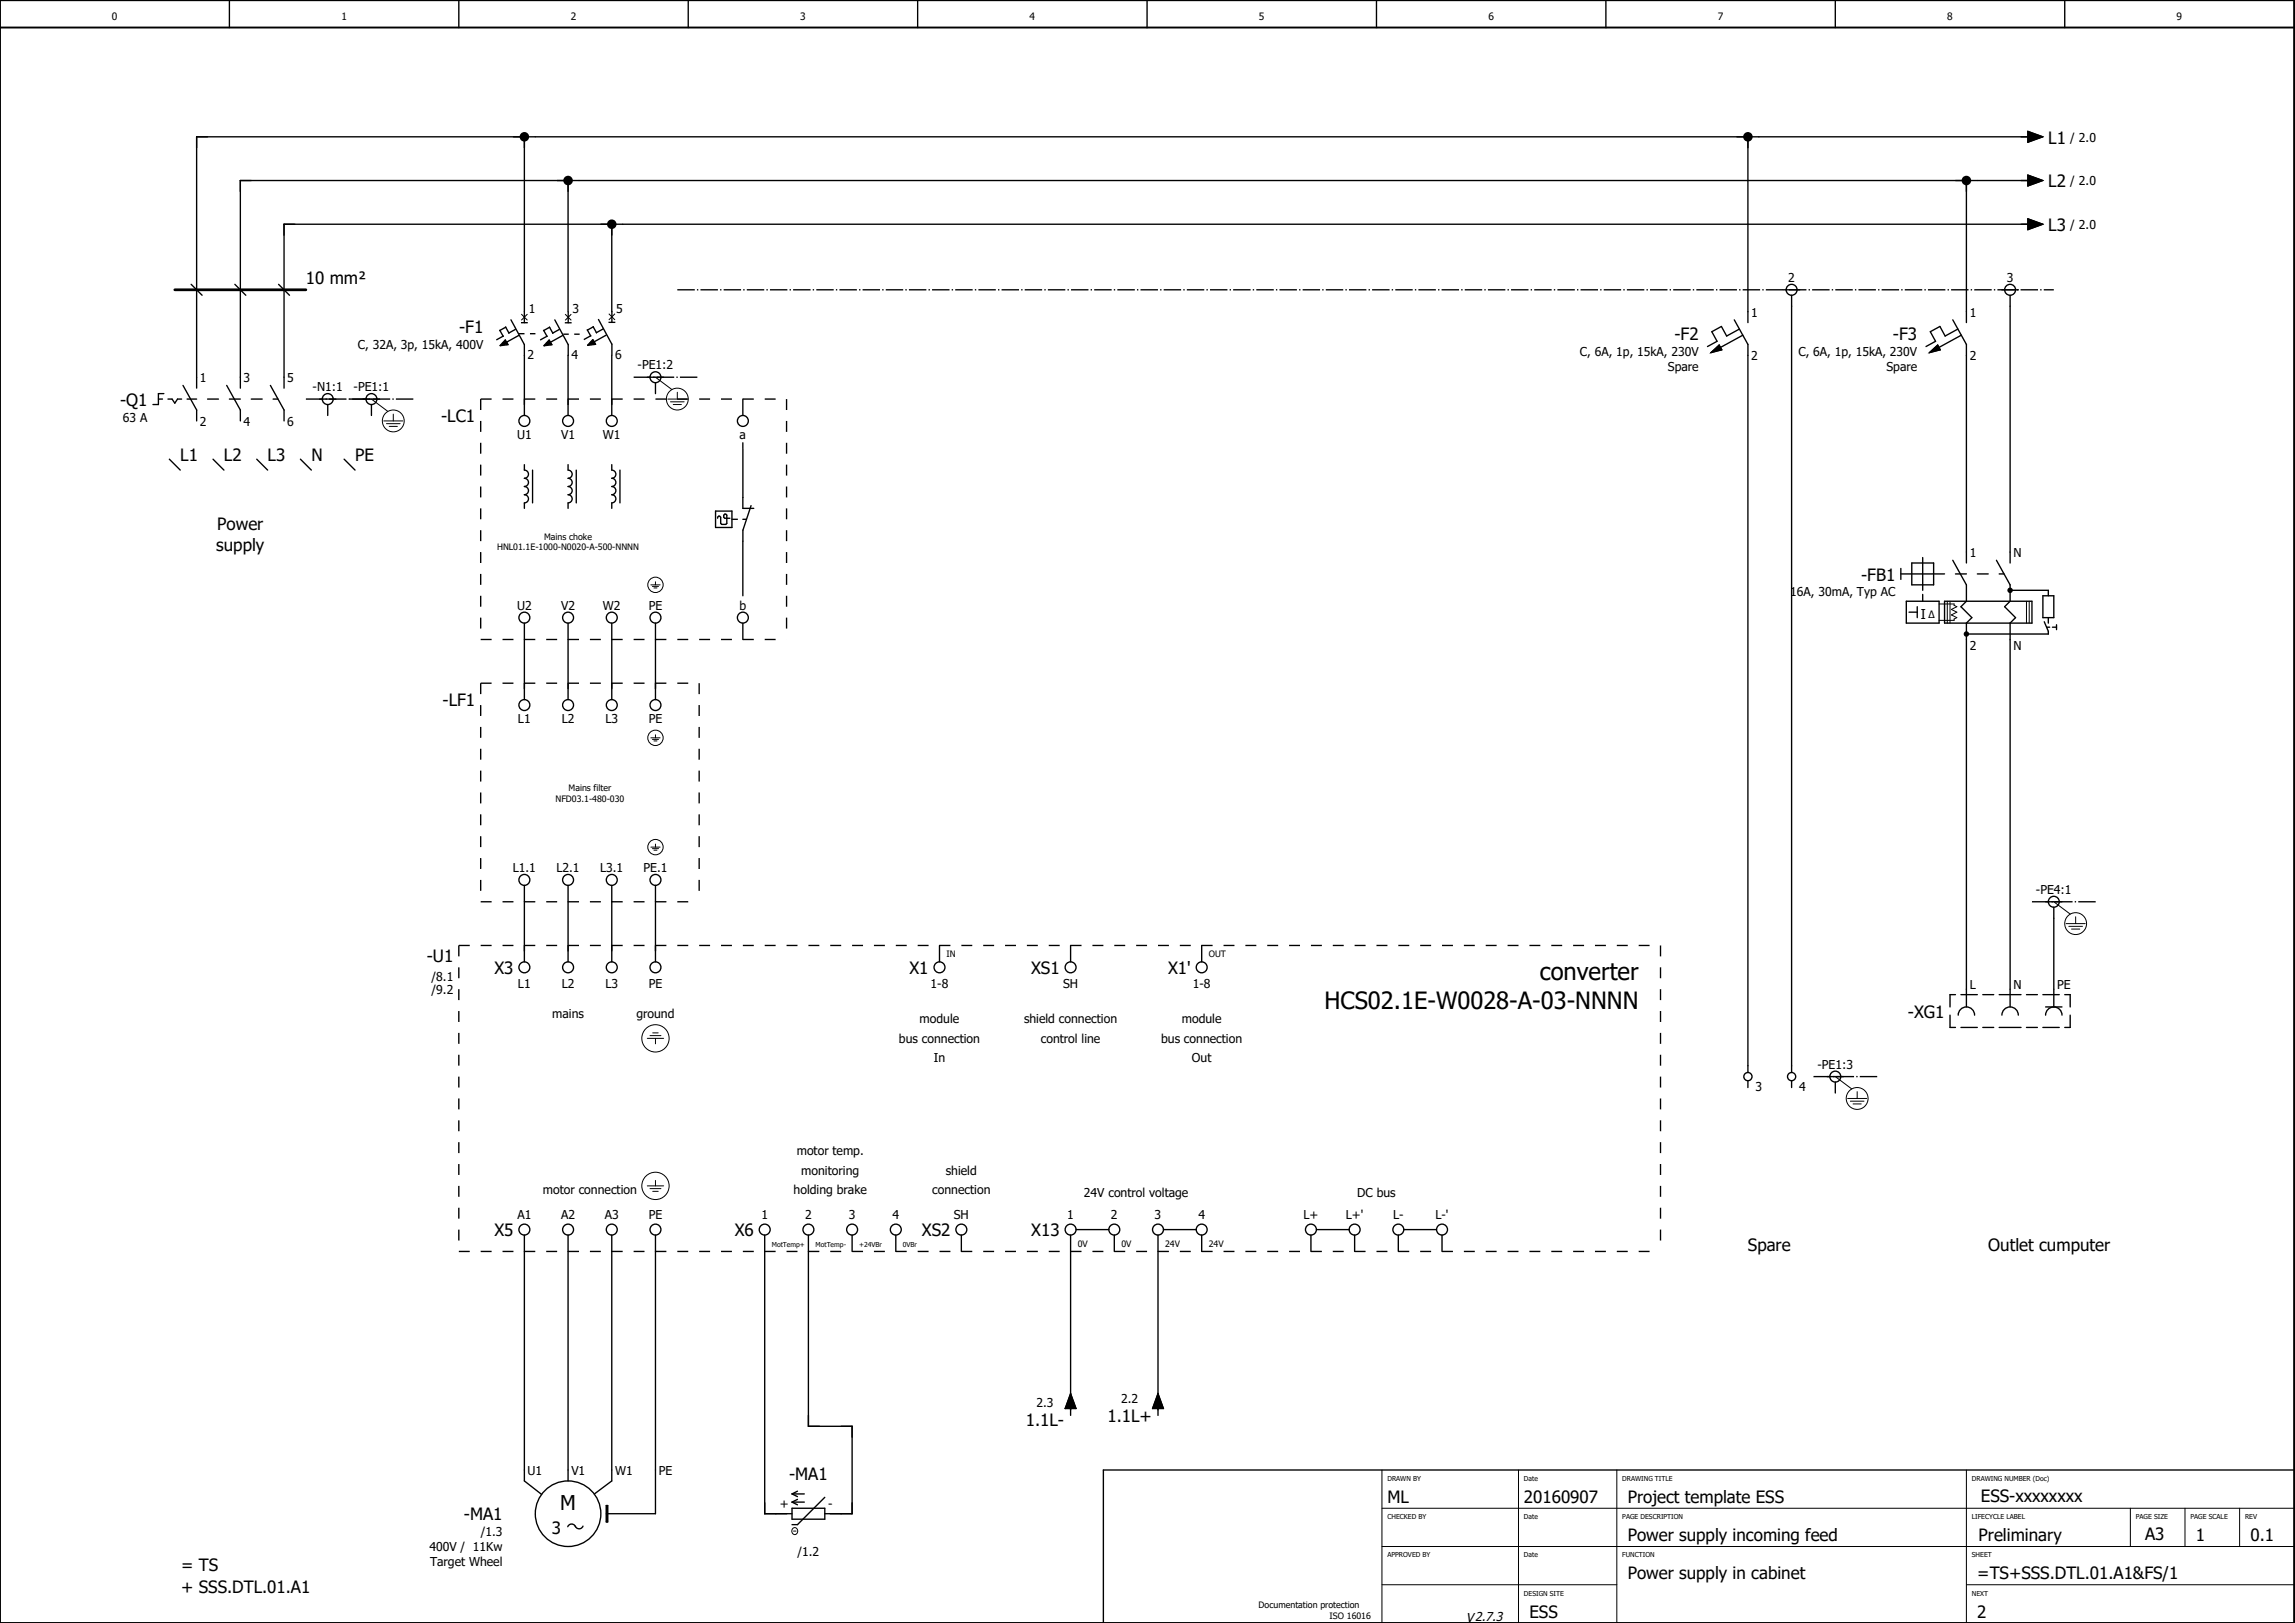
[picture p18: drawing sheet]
<svg xmlns="http://www.w3.org/2000/svg" width="420mm" height="297mm" viewBox="0 0 420 297" stroke-linecap="round" stroke-linejoin="round" font-family="sans-serif">
<defs><g id="words">
<g font-size="4.3">
<text x="281.9" y="179.4">converter</text>
<text x="242.5" y="184.6">HCS02.1E-W0028-A-03-NNNN</text>
</g>
<text font-size="3.7" x="102.6" y="276.3">M</text>
<g font-size="3.1">
<text x="375" y="26.3">L1</text>
<text x="375" y="34.3">L2</text>
<text x="375" y="42.3">L3</text>
<text x="56" y="51.9">10 mm²</text>
<text x="84.1" y="60.9">-F1</text>
<text x="306.6" y="62.3">-F2</text>
<text x="346.6" y="62.3">-F3</text>
<text x="22" y="74.3">-Q1</text>
<text x="80.8" y="77.1">-LC1</text>
<text x="33" y="84.4">L1</text>
<text x="41" y="84.4">L2</text>
<text x="49" y="84.4">L3</text>
<text x="57" y="84.4">N</text>
<text x="65" y="84.4">PE</text>
<text x="39.6" y="100.8">supply</text>
<text x="39.8" y="97">Power</text>
<text x="340.7" y="106.3">-FB1</text>
<text x="81" y="129.1">-LF1</text>
<text x="78.1" y="176.1">-U1</text>
<text x="90.5" y="178.3">X3</text>
<text x="166.5" y="178.3">X1</text>
<text x="188.8" y="178.3">XS1</text>
<text x="213.8" y="178.3">X1'</text>
<text x="349.3" y="186.3">-XG1</text>
<text x="90.5" y="226.3">X5</text>
<text x="134.5" y="226.3">X6</text>
<text x="168.8" y="226.3">XS2</text>
<text x="188.8" y="226.3">X13</text>
<text x="320" y="229">Spare</text>
<text x="364" y="229">Outlet cumputer</text>
<text x="187.8" y="261">1.1L-</text>
<text x="202.8" y="260.3">1.1L+</text>
<text x="144.5" y="270.9">-MA1</text>
<text x="254" y="275">ML</text>
<text x="279" y="275">20160907</text>
<text x="298" y="275">Project template ESS</text>
<text x="362.6" y="274.9">ESS-xxxxxxxx</text>
<text x="84.9" y="278.3">-MA1</text>
<text x="101" y="280.8">3</text>
<text x="392.7" y="281.9">A3</text>
<text x="33.1" y="287.5">= TS</text>
<text x="298" y="282">Power supply incoming feed</text>
<text x="362.2" y="282">Preliminary</text>
<text x="402" y="282">1</text>
<text x="412" y="282">0.1</text>
<text x="33.1" y="291.5">+ SSS.DTL.01.A1</text>
<text x="298" y="289">Power supply in cabinet</text>
<text x="362" y="289">=TS+SSS.DTL.01.A1&amp;FS/1</text>
<text x="280" y="296">ESS</text>
<text x="362" y="296">2</text>
</g>
<text font-size="2.5" x="351.7" y="113.2">I</text>
<text font-size="2.3" x="268.4" y="296.8">V2.7.3</text>
<g font-size="2.2">
<text x="379" y="25.9">/ 2.0</text>
<text x="379" y="33.9">/ 2.0</text>
<text x="379" y="41.9">/ 2.0</text>
<text x="327.4" y="51.6">2</text>
<text x="367.4" y="51.6">3</text>
<text x="96.8" y="57.3">1</text>
<text x="104.8" y="57.3">3</text>
<text x="112.8" y="57.3">5</text>
<text x="320.6" y="58">1</text>
<text x="360.6" y="58">1</text>
<text x="65.5" y="63.8">C, 32A, 3p, 15kA, 400V</text>
<text x="96.6" y="65.8">2</text>
<text x="104.6" y="65.8">4</text>
<text x="112.6" y="65.8">6</text>
<text x="289.2" y="65.2">C, 6A, 1p, 15kA, 230V</text>
<text x="320.6" y="65.9">2</text>
<text x="329.2" y="65.2">C, 6A, 1p, 15kA, 230V</text>
<text x="360.6" y="65.9">2</text>
<text x="36.6" y="70">1</text>
<text x="44.6" y="70">3</text>
<text x="52.6" y="70">5</text>
<text x="57.2" y="71.6">-N1:1</text>
<text x="64.7" y="71.6">-PE1:1</text>
<text x="116.7" y="67.6">-PE1:2</text>
<text x="305.4" y="67.9">Spare</text>
<text x="345.4" y="67.9">Spare</text>
<text x="22.5" y="77.2">63 A</text>
<text x="36.6" y="77.9">2</text>
<text x="44.6" y="77.9">4</text>
<text x="52.6" y="77.9">6</text>
<text x="94.7" y="80.3">U1</text>
<text x="102.7" y="80.3">V1</text>
<text x="110.4" y="80.3">W1</text>
<text x="135.4" y="80.3">a</text>
<text x="360.6" y="102">1</text>
<text x="368.6" y="102">N</text>
<text x="94.7" y="111.6">U2</text>
<text x="102.7" y="111.6">V2</text>
<text x="110.4" y="111.6">W2</text>
<text x="118.8" y="111.6">PE</text>
<text x="135.4" y="111.6">b</text>
<text x="327.8" y="109.1">16A, 30mA, Typ AC</text>
<text x="360.6" y="118.9">2</text>
<text x="368.6" y="118.9">N</text>
<text x="94.8" y="132.3">L1</text>
<text x="102.8" y="132.3">L2</text>
<text x="110.8" y="132.3">L3</text>
<text x="118.8" y="132.3">PE</text>
<text x="93.9" y="159.6">L1.1</text>
<text x="101.9" y="159.6">L2.1</text>
<text x="109.9" y="159.6">L3.1</text>
<text x="117.8" y="159.6">PE.1</text>
<text x="372.7" y="163.6">-PE4:1</text>
<text x="79" y="179.5">/8.1</text>
<text x="79" y="182">/9.2</text>
<text x="94.8" y="180.8">L1</text>
<text x="102.8" y="180.8">L2</text>
<text x="110.8" y="180.8">L3</text>
<text x="118.8" y="180.8">PE</text>
<text x="170.4" y="180.8">1-8</text>
<text x="194.6" y="180.8">SH</text>
<text x="218.4" y="180.8">1-8</text>
<text x="360.6" y="181">L</text>
<text x="368.6" y="181">N</text>
<text x="376.6" y="181">PE</text>
<text x="101.1" y="186.3">mains</text>
<text x="116.5" y="186.3">ground</text>
<text x="164.6" y="190.8">bus connection</text>
<text x="168.4" y="187.3">module</text>
<text x="187.5" y="187.3">shield connection</text>
<text x="190.5" y="190.8">control line</text>
<text x="212.6" y="190.8">bus connection</text>
<text x="216.4" y="187.3">module</text>
<text x="171" y="194.4">In</text>
<text x="218.2" y="194.4">Out</text>
<text x="332.7" y="195.6">-PE1:3</text>
<text x="321.4" y="199.7">3</text>
<text x="329.4" y="199.7">4</text>
<text x="145.9" y="211.4">motor temp.</text>
<text x="146.7" y="215">monitoring</text>
<text x="173.2" y="215">shield</text>
<text x="99.4" y="218.6">motor connection</text>
<text x="145.3" y="218.6">holding brake</text>
<text x="170.7" y="218.6">connection</text>
<text x="198.4" y="219">24V control voltage</text>
<text x="248.5" y="219">DC bus</text>
<text x="94.7" y="223.1">A1</text>
<text x="102.7" y="223.1">A2</text>
<text x="110.7" y="223.1">A3</text>
<text x="118.8" y="223.1">PE</text>
<text x="139.4" y="223.1">1</text>
<text x="147.4" y="223.1">2</text>
<text x="155.4" y="223.1">3</text>
<text x="163.4" y="223.1">4</text>
<text x="174.6" y="223.1">SH</text>
<text x="195.4" y="223.1">1</text>
<text x="203.4" y="223.1">2</text>
<text x="211.4" y="223.1">3</text>
<text x="219.4" y="223.1">4</text>
<text x="238.6" y="223.1">L+</text>
<text x="246.4" y="223.1">L+'</text>
<text x="255" y="223.1">L-</text>
<text x="262.8" y="223.1">L-'</text>
<text x="189.8" y="257.5">2.3</text>
<text x="205.3" y="256.7">2.2</text>
<text x="96.6" y="270">U1</text>
<text x="104.6" y="270">V1</text>
<text x="112.6" y="270">W1</text>
<text x="120.6" y="270">PE</text>
<text x="142.8" y="276">+</text>
<text x="151.6" y="276">-</text>
<text x="88" y="281.2">/1.3</text>
<text x="78.6" y="283.9">400V / 11Kw</text>
<text x="78.7" y="286.6">Target Wheel</text>
<text x="146" y="284.8">/1.2</text>
</g>
<g font-size="1.9">
<text x="20.5" y="3.7">0</text>
<text x="62.5" y="3.7">1</text>
<text x="104.5" y="3.7">2</text>
<text x="146.5" y="3.7">3</text>
<text x="188.5" y="3.7">4</text>
<text x="230.5" y="3.7">5</text>
<text x="272.5" y="3.7">6</text>
<text x="314.5" y="3.7">7</text>
<text x="356.5" y="3.7">8</text>
<text x="398.5" y="3.7">9</text>
<text x="353" y="113.2">‎Δ</text>
</g>
<g font-size="1.6">
<text x="91" y="100.7">HNL01.1E-1000-N0020-A-500-NNNN</text>
<text x="99.6" y="98.8">Mains choke</text>
<text x="101.7" y="146.7">NFD03.1-480-030</text>
<text x="104.1" y="144.8">Mains filter</text>
<text x="173.3" y="175.2">IN</text>
<text x="221.3" y="175.2">OUT</text>
<text x="197.3" y="228.2">0V</text>
<text x="205.3" y="228.2">0V</text>
<text x="213.3" y="228.2">24V</text>
<text x="221.3" y="228.2">24V</text>
<text x="230.4" y="294.3">Documentation protection</text>
<text x="243.4" y="296.3">ISO 16016</text>
</g>
<g font-size="1.2">
<text x="141.3" y="228.3">MotTemp+</text>
<text x="149.3" y="228.3">MotTemp-</text>
<text x="157.3" y="228.3">+24VBr</text>
<text x="165.3" y="228.3">0VBr</text>
<text x="254" y="271">DRAWN BY</text>
<text x="279" y="271">Date</text>
<text x="297" y="271">DRAWING TITLE</text>
<text x="361" y="271">DRAWING NUMBER (Doc)</text>
<text x="254" y="278">CHECKED BY</text>
<text x="279" y="278">Date</text>
<text x="297" y="278">PAGE DESCRIPTION</text>
<text x="361" y="278">LIFECYCLE LABEL</text>
<text x="391" y="278">PAGE SIZE</text>
<text x="401" y="278">PAGE SCALE</text>
<text x="411" y="278">REV</text>
<text x="254" y="285">APPROVED BY</text>
<text x="279" y="285">Date</text>
<text x="297" y="285">FUNCTION</text>
<text x="361" y="285">SHEET</text>
<text x="279" y="292">DESIGN SITE</text>
<text x="361" y="292">NEXT</text>
</g>
</g></defs>
<g fill="none" stroke="#000" stroke-width=".25">
<path d="M42 0v5M84 0v5M126 0v5M168 0v5M210 0v5M252 0v5M294 0v5M336 0v5M378 0v5M96 25v34.1M104 33v24M320 25v34"/>
<path d="M360 33v26M371.2 24l2.8 1-2.8 1zM371.2 32l2.8 1-2.8 1zM372 25h-336v46M372 33h-328v38M35 52l2 2M43 52l2 2M51 52l2 2M93.5 58.5l2.5 4.6v12.9M95.5 59.1h1M101.6 58.5l2.4 4.6v2M103.5 59.1h1"/>
<path d="M104 57.1v2M109.6 58.5l2.4 4.5v13M111.5 59h1M112 41v18M317.5 58.5l2.5 4.5v133.3M326.5 53h3M328 54v142.3M357.5 58.5l2.5 4.5v40M366.5 53h3M368 54v49M371.2 40l2.8 1-2.8 1zM372 41h-320v30"/>
<path d="M29 73h.7M30 72h-1v2h-1M30.8 73h.7l.5 .8 .5-.8h.8M33.5 70.5l2.5 4.5v2M34.2 73h1.8M38 73h2M41.5 70.5l2.5 4.5v2M42 73h2M46 73h2M49.5 70.5l2.5 4.5v2M50 73h.9M58.5 73h3"/>
<path d="M60 74v2M66.5 73h3M68 74v2M91.6 63.2l.9-1 .5 .9-1.4 .2M93.2 60.9l-.6-1-1.1 .6 .6 1-1.1 .7M94.3 60.3l-1.1 .6M95 61.4l-3.4 1.8M99.6 63.3l.9-1.1 .5 .9-1.4 .2M102.3 60.3l-1.1 .7-.6-1.1-1 .6 .5 1-1.1 .7M103 61.4l-3.3 1.9M104 65v11M107.6 63.2l.9-1 .5 .8-1.4 .2"/>
<path d="M110.3 60.2l-1.1 .7-.6-1.1-1.1 .6 .6 1.1-1.1 .6M111 61.3l-3.3 1.9M118.5 69h3M120 70v2M136 73v3M313.2 64.5l1.5-1.4 .5 .9zM318.4 60.2l-2.3 1.3-1-1.8-1.7 1 1 1.8-1.8 .9M319.1 61.3l-4.1 2.3M353.2 64.5l1.5-1.4 .5 .9zM358.4 60.2l-2.3 1.3-1-1.8-1.7 1 1 1.8-1.8 .9M359.1 61.3l-4.1 2.3M31 84l2 2"/>
<path d="M39 84l2 2M47 84l2 2M55 84l2 2M63 84l2 2M96 85v1a.75 .75 0 0 1 .8 .8 .75 .75 0 0 1-.8 .7 .75 .75 0 0 1 .8 .8 .75 .75 0 0 1-.8 .7 .75 .75 0 0 1 .8 .8 .75 .75 0 0 1-.8 .7 .75 .75 0 0 1 .8 .8 .75 .75 0 0 1-.8 .7v1M97.5 86v6M104 85v1a.75 .75 0 0 1 .7 .8 .75 .75 0 0 1-.7 .7 .75 .75 0 0 1 .7 .8 .75 .75 0 0 1-.7 .7 .75 .75 0 0 1 .7 .8 .75 .75 0 0 1-.7 .7 .75 .75 0 0 1 .7 .8 .75 .75 0 0 1-.7 .7v1M105.5 86v6M112 85v1a.75 .75 0 0 1 .7 .8 .75 .75 0 0 1-.7 .7 .75 .75 0 0 1 .7 .8 .75 .75 0 0 1-.7 .7 .75 .75 0 0 1 .7 .8 .75 .75 0 0 1-.7 .7 .75 .75 0 0 1 .7 .8 .75 .75 0 0 1-.7 .7v1M113.5 86v6M131 93.5h3v3h-3zM131.4 94.9l.2-.4 .3 .2v1.1l.2 .2h.8l.2-.2v-1.5l-.4-.2-.2 .2v.4l.2 .2h.9"/>
<path d="M134 95h1M136 81v10M136 91v2h2M136 99v10M136 95h.6M137.5 92.5l-1.5 4.5v2M96 114v14M104 114v14M112 114v14M120 114v14M136 114v3M348 105h8"/>
<path d="M348 104v2M349 110h6v4h-6zM349.5 112h1.5M350 103h4v4h-4zM351 111v2M352 102v6M352 108.8v1.2M356 110h16v4h-16zM357.5 102.5l2.5 4.5v3l-1 1 2 2-1 1v70.3M358 105h2M362 105h2M365.5 102.5l2.5 4.5v3l-1 1 2 2-1 1v70.3"/>
<path d="M366 105h.9M368 108h7v1M374 109h2v4h-2zM374.3 113.8l.7 1.7v.5h-15M374.7 114.8h.5M375 113v1M375.8 114.8h.7M376.5 114.3v.9M96 162v14M104 162v14M112 162v14M120 162v14"/>
<path d="M172 173v3M196 173v3M220 173v3M374.5 165h3M376 166v18.3M320 197.8v1.2M328 197.8v1.2M334.5 197h3M336 198v2M357 185.8v2.2h1M358 182h-1v2.3M358.5 185.8a1.5 1.5 0 0 1 1.5-1.5 1.5 1.5 0 0 1 1.5 1.5"/>
<path d="M359 188h3M359 182h3M363 188h2M363 182h2M366 188h4M366 182h4M366.5 185.8a1.5 1.5 0 0 1 1.5-1.5 1.5 1.5 0 0 1 1.5 1.5M371 188h2M371 182h2M374 188h3M374 182h3M374.5 185.8a1.5 1.5 0 0 1 1.5-1.5 1.5 1.5 0 0 1 1.5 1.5"/>
<path d="M374.5 184.3h3M378 182h1v2.3M379 185.8v2.2h-1M96 226v45l3.2 2.5M104 226v45M112 226v45l-3.2 2.4M120 226v51h-9M140 226v51h5M148 226v35h8v16h-5M156 226v3M164 226v3M176 226v3"/>
<path d="M196 226v33M197 225h6M204 226v3M212 226v33M213 225h6M220 226v3M240 226v3M241 225h6M248 226v3M256 226v3M257 225h6M264 226v3"/>
<path d="M196 255l1 2.8h-2zM212 255l1 2.8h-2zM103.9 279.4a.75 .75 0 0 1 .8-.5 .75 .75 0 0 1 .7 .5M105.3 279.3a.75 .75 0 0 0 .7 .5 .75 .75 0 0 0 .7-.5M111 275.5h.2v3h-.2zM145 276h6v2h-6zM145 273.4h2.3M145 273.4l1 .5M145 274.9h2.3M145 274.9l1 .5M146 274.4l-1 .5M146 272.9l-1 .5"/>
<path d="M151 274l-5 5h-1M420 269h-218v28"/>
<circle cx="328" cy="53" r="1"/>
<circle cx="368" cy="53" r="1"/>
<circle cx="60" cy="73" r="1"/>
<circle cx="68" cy="73" r="1"/>
<circle cx="96" cy="77" r="1"/>
<circle cx="104" cy="77" r="1"/>
<circle cx="112" cy="77" r="1"/>
<circle cx="120" cy="69" r="1"/>
<circle cx="136" cy="77" r="1"/>
<circle cx="96" cy="113" r="1"/>
<circle cx="104" cy="113" r="1"/>
<circle cx="112" cy="113" r="1"/>
<circle cx="120" cy="113" r="1"/>
<circle cx="136" cy="113" r="1"/>
<circle cx="96" cy="129" r="1"/>
<circle cx="104" cy="129" r="1"/>
<circle cx="112" cy="129" r="1"/>
<circle cx="120" cy="129" r="1"/>
<circle cx="96" cy="161" r="1"/>
<circle cx="96" cy="177" r="1"/>
<circle cx="104" cy="161" r="1"/>
<circle cx="104" cy="177" r="1"/>
<circle cx="112" cy="161" r="1"/>
<circle cx="112" cy="177" r="1"/>
<circle cx="120" cy="177" r="1"/>
<circle cx="120" cy="161" r="1"/>
<circle cx="172" cy="177" r="1"/>
<circle cx="196" cy="177" r="1"/>
<circle cx="220" cy="177" r="1"/>
<circle cx="376" cy="165" r="1"/>
<circle cx="320" cy="197" r=".75"/>
<circle cx="328" cy="197" r=".75"/>
<circle cx="336" cy="197" r="1"/>
<circle cx="96" cy="225" r="1"/>
<circle cx="104" cy="225" r="1"/>
<circle cx="112" cy="225" r="1"/>
<circle cx="120" cy="225" r="1"/>
<circle cx="140" cy="225" r="1"/>
<circle cx="148" cy="225" r="1"/>
<circle cx="156" cy="225" r="1"/>
<circle cx="164" cy="225" r="1"/>
<circle cx="176" cy="225" r="1"/>
<circle cx="196" cy="225" r="1"/>
<circle cx="204" cy="225" r="1"/>
<circle cx="212" cy="225" r="1"/>
<circle cx="220" cy="225" r="1"/>
<circle cx="240" cy="225" r="1"/>
<circle cx="248" cy="225" r="1"/>
<circle cx="256" cy="225" r="1"/>
<circle cx="264" cy="225" r="1"/>
<circle cx="104" cy="277" r="6"/>
</g>
<path d="M0 5h420M0 0h420v297h-420zM92.4 62.7l-.3 .3M92.5 62.5l-.4 .3M92.7 62.7l-.4 .3M100.5 62.7l-.4 .3M100.5 62.5l-.3 .3M100.7 62.7l-.4 .3M108.5 62.6l-.4 .3M108.5 62.5l-.3 .2M108.7 62.7l-.4 .2" fill="none" stroke="#000" stroke-width=".35"/>
<g fill="none" stroke="#000" stroke-width=".18">
<path d="M95.5 57.5l1 1M96.5 57.5l-1 1M103.5 57.6l1 1M104.5 57.6l-1 1M111.5 57.5l1 1M112.5 57.5l-1 1M68 73l3 2.3M70.3 77h3.4M70.7 77.5h2.6M71.3 78h1.4M72 75.8v1.2M120 69l3 2.3"/>
<path d="M122.2 73h3.6M122.8 73.5h2.4M123.2 74h1.5M124 71.8v1.2M119.2 107h1.6M119.4 107.3h1.2M119.7 107.6h.6M120 106.5v.5M355 110.5h2.7v.3l.5 .2-.9 .5 .9 .5-.9 .5 .9 .5-.5 .3v.2h-2.7M356.5 110v4M357 110v4M371 110v4"/>
<path d="M371.5 110v4M119.2 135h1.6M119.4 135.3h1.2M119.7 135.6h.6M120 134.5v.5M119.2 155h1.6M119.4 155.3h1.2M119.7 155.6h.6M120 154.5v.5M376 165l3 2.3M378.2 169h3.6M378.7 169.5h2.6"/>
<path d="M379.3 170h1.4M380 167.8v1.2M118.5 190h3M119 189.5h2M119.5 189h1M120 190v1M336 197l3 2.3M340 199.8v1.2M118.5 217h3M119 217.5h2M119.5 218h1M120 216v1"/>
<path d="M338.3 201h3.4M338.7 201.5h2.6M339.3 202h1.5M253 276h167M253 269v28M278 269v28M296 269v28M360 269v28M390 276v7M400 276v7M410 276v7M145.3 280.2h.4"/>
<path d="M253 283h167M253 290h43M360 290h60"/>
<circle cx="72" cy="77" r="2"/>
<circle cx="124" cy="73" r="2"/>
<circle cx="120" cy="107" r="1.41"/>
<circle cx="120" cy="135" r="1.41"/>
<circle cx="120" cy="155" r="1.41"/>
<circle cx="380" cy="169" r="2"/>
<circle cx="120" cy="190" r="2.5"/>
<circle cx="120" cy="217" r="2.5"/>
<circle cx="340" cy="201" r="2"/>
<circle cx="145.5" cy="280.2" r=".59"/>
</g>
<path d="M124 53h252M56 73h12M64 73h12M116 69h12M372 165h12M332 197h12" fill="none" stroke="#000" stroke-width=".25" stroke-dasharray="3.2 .4 .3 .4" stroke-linecap="butt"/>
<path d="M32 53h24M92.7 62.8v.1M100.7 62.9l.1 .1M108.7 62.8l.1 .1" fill="none" stroke="#000" stroke-width=".5"/>
<g fill="#000">
<circle cx="96" cy="25" r=".88"/>
<circle cx="104" cy="33" r=".88"/>
<circle cx="320" cy="25" r=".88"/>
<circle cx="360" cy="33" r=".88"/>
<circle cx="112" cy="41" r=".88"/>
<circle cx="360" cy="116" r=".5"/>
<circle cx="368" cy="108" r=".5"/>
</g>
<path d="M95 61.1h4M103.1 61.2h4" fill="none" stroke="#000" stroke-width=".25" stroke-dasharray="1 1" stroke-linecap="butt"/>
<path d="M88 73h56M88 73v44M144 73v44M88 117h56M88 125h40M88 125v40M128 125v40M84 173h220M84 173v56M88 165h40M304 173v56M84 229h220" fill="none" stroke="#000" stroke-width=".25" stroke-dasharray="2 2" stroke-linecap="butt"/>
<path d="M371.2 24l2.8 1-2.8 1zM371.2 32l2.8 1-2.8 1zM371.2 40l2.8 1-2.8 1zM313.2 64.5l1.5-1.4 .5 .9zM353.2 64.5l1.5-1.4 .5 .9zM196 255l1 2.8h-2zM212 255l1 2.8h-2zM111 275.5h.2v3h-.2z" fill="#000" stroke="#000" stroke-width=".18"/>
<use href="#words"/>
</svg>
